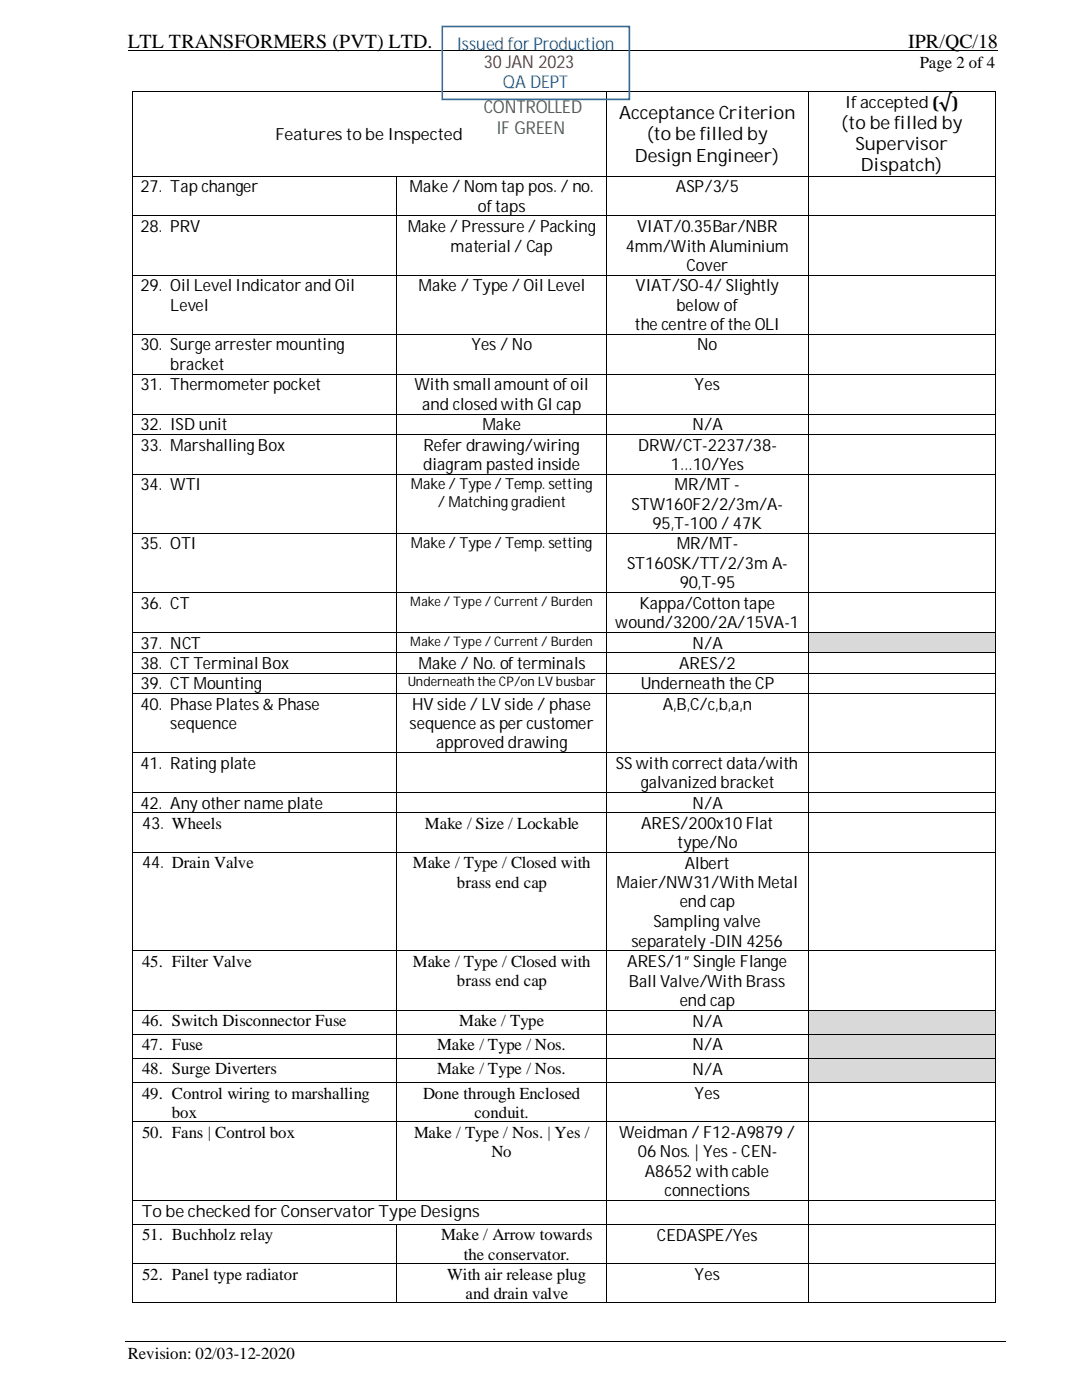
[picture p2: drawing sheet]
<svg xmlns="http://www.w3.org/2000/svg" width="216mm" height="279mm" viewBox="0 0 216 279" stroke-linecap="round" stroke-linejoin="round" font-family="sans-serif">
<defs><g id="words">
<g font-size="4">
<text x="25.5" y="9.7">LTL TRANSFORMERS (PVT) LTD.</text>
<text x="181.2" y="9.7">IPR/QC/18</text>
</g>
<g font-size="3.7">
<text x="123.5" y="23.8">Acceptance Criterion</text>
<text x="129" y="28">(to be filled by</text>
<text x="167.8" y="25.7">(to be filled by</text>
<text x="170.7" y="30">Supervisor</text>
<text x="126.7" y="32.3">Design Engineer)</text>
<text x="171.8" y="34.2">Dispatch)</text>
</g>
<g font-size="3.6" fill="#2e74b5">
<text x="91.2" y="10">Issued for Production</text>
<text x="100.3" y="17.5">QA DEPT</text>
</g>
<text font-size="3.6" fill="#f00" x="96.5" y="13.7">30 JAN 2023</text>
<g font-size="3.6" fill="#538135">
<text x="96.5" y="22.6">CONTROLLED</text>
<text x="99.2" y="26.7">IF GREEN</text>
</g>
<g font-size="3.3">
<text x="183.6" y="13.6">Page 2 of 4</text>
<text x="168.7" y="21.5">If accepted (√)</text>
<text x="54.9" y="27.9">Features to be Inspected</text>
<text x="28" y="38.4">27. Tap changer</text>
<text x="81.7" y="38.4">Make / Nom tap pos. / no.</text>
<text x="134.9" y="38.4">ASP/3/5</text>
<text x="28" y="46.3">28. PRV</text>
<text x="81.4" y="46.3">Make / Pressure / Packing</text>
<text x="95.3" y="42.2">of taps</text>
<text x="127.2" y="46.3">VIAT/0.35Bar/NBR</text>
<text x="89.9" y="50.2">material / Cap</text>
<text x="124.9" y="50.2">4mm/With Aluminium</text>
<text x="28" y="58.2">29. Oil Level Indicator and Oil</text>
<text x="83.5" y="58.2">Make / Type / Oil Level</text>
<text x="126.8" y="58.2">VIAT/SO-4/ Slightly</text>
<text x="137" y="54.1">Cover</text>
<text x="34" y="62.1">Level</text>
<text x="126.7" y="65.9">the centre of the OLI</text>
<text x="135" y="62.1">below of</text>
<text x="28" y="69.9">30. Surge arrester mounting</text>
<text x="94.1" y="69.9">Yes / No</text>
<text x="139.1" y="69.9">No</text>
<text x="28" y="77.9">31. Thermometer pocket</text>
<text x="34" y="73.8">bracket</text>
<text x="82.7" y="77.9">With small amount of oil</text>
<text x="138.6" y="77.9">Yes</text>
<text x="84.2" y="81.8">and closed with GI cap</text>
<text x="28" y="85.9">32. ISD unit</text>
<text x="28" y="89.9">33. Marshalling Box</text>
<text x="84.5" y="89.9">Refer drawing/wiring</text>
<text x="96.3" y="85.9">Make</text>
<text x="127.3" y="89.9">DRW/CT-2237/38-</text>
<text x="138.2" y="85.9">N/A</text>
<text x="84.4" y="93.8">diagram pasted inside</text>
<text x="133.9" y="93.8">1…10/Yes</text>
<text x="28" y="97.9">34. WTI</text>
<text x="126" y="101.8">STW160F2/2/3m/A-</text>
<text x="134.6" y="97.9">MR/MT -</text>
<text x="130.2" y="105.6">95,T-100 / 47K</text>
<text x="28" y="109.6">35. OTI</text>
<text x="125.1" y="113.5">ST160SK/TT/2/3m A-</text>
<text x="135" y="109.6">MR/MT-</text>
<text x="135.6" y="117.4">90,T-95</text>
<text x="28" y="121.5">36. CT</text>
<text x="122.8" y="125.4">wound/3200/2A/15VA-1</text>
<text x="127.6" y="121.5">Kappa/Cotton tape</text>
<text x="28" y="129.5">37. NCT</text>
<text x="138.2" y="129.5">N/A</text>
<text x="28" y="133.5">38. CT Terminal Box</text>
<text x="28" y="137.6">39. CT Mounting</text>
<text x="83.5" y="133.5">Make / No. of terminals</text>
<text x="127.8" y="137.6">Underneath the CP</text>
<text x="135.6" y="133.5">ARES/2</text>
<text x="28" y="141.6">40. Phase Plates &amp; Phase</text>
<text x="82.2" y="141.6">HV side / LV side / phase</text>
<text x="132.2" y="141.6">A,B,C/c,b,a,n</text>
<text x="34" y="145.5">sequence</text>
<text x="81.7" y="145.5">sequence as per customer</text>
<text x="87" y="149.4">approved drawing</text>
<text x="28" y="153.4">41. Rating plate</text>
<text x="122.9" y="153.4">SS with correct data/with</text>
<text x="28" y="161.4">42. Any other name plate</text>
<text x="127.8" y="157.3">galvanized bracket</text>
<text x="138.2" y="161.4">N/A</text>
<text x="28.4" y="165.4">43. Wheels</text>
<text x="84.8" y="165.4">Make / Size / Lockable</text>
<text x="127.9" y="165.4">ARES/200x10 Flat</text>
<text x="28.4" y="173.3">44. Drain Valve</text>
<text x="82.4" y="173.3">Make / Type / Closed with</text>
<text x="135.2" y="169.3">type/No</text>
<text x="136.7" y="173.4">Albert</text>
<text x="91.2" y="177.1">brass end cap</text>
<text x="123" y="177.2">Maier/NW31/With Metal</text>
<text x="130.4" y="185.1">Sampling valve</text>
<text x="135.6" y="181.1">end cap</text>
<text x="126" y="189">separately -DIN 4256</text>
<text x="28.4" y="193">45. Filter Valve</text>
<text x="82.4" y="193">Make / Type / Closed with</text>
<text x="91.2" y="196.8">brass end cap</text>
<text x="125.1" y="193">ARES/1” Single Flange</text>
<text x="125.5" y="196.9">Ball Valve/With Brass</text>
<text x="135.6" y="200.8">end cap</text>
<text x="28.4" y="204.8">46. Switch Disconnector Fuse</text>
<text x="28.4" y="209.5">47. Fuse</text>
<text x="87.2" y="209.5">Make / Type / Nos.</text>
<text x="91.6" y="204.8">Make / Type</text>
<text x="138.2" y="204.9">N/A</text>
<text x="138.2" y="209.6">N/A</text>
<text x="28.4" y="214.4">48. Surge Diverters</text>
<text x="87.2" y="214.4">Make / Type / Nos.</text>
<text x="138.2" y="214.5">N/A</text>
<text x="28.4" y="219.3">49. Control wiring to marshalling</text>
<text x="84.4" y="219.3">Done through Enclosed</text>
<text x="138.6" y="219.4">Yes</text>
<text x="28.4" y="227.1">50. Fans | Control box</text>
<text x="34.3" y="223.1">box</text>
<text x="82.6" y="227.1">Make / Type / Nos. | Yes /</text>
<text x="94.7" y="223.1">conduit.</text>
<text x="123.5" y="227.2">Weidman / F12-A9879 /</text>
<text x="98" y="230.9">No</text>
<text x="127.3" y="231">06 Nos. | Yes - CEN-</text>
<text x="128.7" y="234.9">A8652 with cable</text>
<text x="132.6" y="238.8">connections</text>
<text x="28.3" y="242.8">To be checked for Conservator Type Designs</text>
<text x="28.4" y="247.6">51. Buchholz relay</text>
<text x="88.1" y="247.6">Make / Arrow towards</text>
<text x="92.5" y="251.4">the conservator.</text>
<text x="131.1" y="247.6">CEDASPE/Yes</text>
<text x="28.4" y="255.4">52. Panel type radiator</text>
<text x="89.2" y="255.4">With air release plug</text>
<text x="138.6" y="255.4">Yes</text>
<text x="92.9" y="259.2">and drain valve</text>
<text x="25.5" y="271.3">Revision: 02/03-12-2020</text>
</g>
<g font-size="3">
<text x="82" y="97.5">Make / Type / Temp. setting</text>
<text x="87.4" y="101.1">/ Matching gradient</text>
<text x="82" y="109.4">Make / Type / Temp. setting</text>
</g>
<g font-size="2.6">
<text x="81.9" y="120.9">Make / Type / Current / Burden</text>
<text x="81.9" y="128.9">Make / Type / Current / Burden</text>
<text x="81.4" y="137">Underneath the CP/on LV busbar</text>
</g>
</g></defs>
<g fill="none" stroke="#000" stroke-width=".2">
<path d="M25.5 10.1h173.6M26.5 18.3v16.8M26.6 18.2h94.3M121 18.3v16.8M121.1 18.2h40.1M161.3 18.3v16.8M161.4 18.2h37.1M198.5 18.3v16.8M26.5 35.2v7.8M26.6 35.1h52.5M79.2 35.2v7.8M79.2 35.1h41.7"/>
<path d="M121 35.2v7.8M121.1 35.1h40.1M161.3 35.2v7.8M161.4 35.1h37.1M198.5 35.2v7.8M26.5 43.2v11.7M26.5 55v11.6M26.6 43.1h52.5M26.6 54.9h52.5M79.2 43.2v11.7M79.2 55v11.6M79.2 43.1h41.7"/>
<path d="M79.2 54.9h41.7M121 43.2v11.7M121 55v11.6M121.1 43.1h40.1M121.1 54.9h40.1M161.3 43.2v11.7M161.3 55v11.6M161.4 43.1h37.1M161.4 54.9h37.1M198.5 43.2v11.7M198.5 55v11.6M26.5 66.8v7.8"/>
<path d="M26.5 74.8v7.7M26.6 66.7h52.5M26.6 74.7h52.5M79.2 66.8v7.8M79.2 74.8v7.7M79.2 66.7h41.7M79.2 74.7h41.7M121 66.8v7.8M121 74.8v7.7M121.1 66.7h40.1M121.1 74.7h40.1M161.3 66.8v7.8"/>
<path d="M161.3 74.8v7.7M161.4 66.7h37.1M161.4 74.7h37.1M198.5 66.8v7.8M198.5 74.8v7.7M26.5 82.7v3.9M26.5 86.8v7.8M26.5 94.7v11.6M26.6 82.6h52.5M26.6 86.7h52.5M26.6 94.7h52.5M79.2 82.7v3.9"/>
<path d="M79.2 86.8v7.8M79.2 94.7v11.6M79.2 82.6h41.7M79.2 86.7h41.7M79.2 94.7h41.7M121 82.7v3.9M121 86.8v7.8M121 94.7v11.6M121.1 82.6h40.1M121.1 86.7h40.1M121.1 94.7h40.1M161.3 82.7v3.9"/>
<path d="M161.3 86.8v7.8M161.3 94.7v11.6M161.4 82.6h37.1M161.4 86.7h37.1M161.4 94.7h37.1M198.5 82.7v3.9M198.5 86.8v7.8M198.5 94.7v11.6M26.5 106.5v11.7M26.5 118.4v7.8M26.6 106.4h52.5M26.6 118.3h52.5"/>
<path d="M79.2 106.5v11.7M79.2 118.4v7.8M79.2 106.4h41.7M79.2 118.3h41.7M121 106.5v11.7M121 118.4v7.8M121.1 106.4h40.1M121.1 118.3h40.1M161.3 106.5v11.7M161.3 118.4v7.8M161.4 106.4h37.1M161.4 118.3h37.1"/>
<path d="M198.5 106.5v11.7M198.5 118.4v7.8M25 267.7h175.6"/>
</g>
<g fill="#000">
<path d="M26.4 18.1h.2v.2h-.2zM120.9 18.1h.2v.2h-.2zM161.2 18.1h.2v.2h-.2zM198.5 18.1h.1v.2h-.1zM26.4 35.1h.2v.1h-.2zM79.1 35.1h.1v.1h-.1zM120.9 35.1h.2v.1h-.2zM161.2 35.1h.2v.1h-.2zM198.5 35.1h.1v.1h-.1zM26.4 43h.2v.2h-.2zM26.4 54.9h.2v.1h-.2zM79.1 43h.1v.2h-.1z"/>
<path d="M79.1 54.9h.1v.1h-.1zM120.9 43h.2v.2h-.2zM120.9 54.9h.2v.1h-.2zM161.2 43h.2v.2h-.2zM161.2 54.9h.2v.1h-.2zM198.5 43h.1v.2h-.1zM198.5 54.9h.1v.1h-.1zM26.4 66.6h.2v.2h-.2zM26.4 74.6h.2v.2h-.2zM79.1 66.6h.1v.2h-.1zM79.1 74.6h.1v.2h-.1zM120.9 66.6h.2v.2h-.2z"/>
<path d="M120.9 74.6h.2v.2h-.2zM161.2 66.6h.2v.2h-.2zM161.2 74.6h.2v.2h-.2zM198.5 66.6h.1v.2h-.1zM198.5 74.6h.1v.2h-.1zM26.4 82.6h.2v.1h-.2zM26.4 86.6h.2v.2h-.2zM26.4 94.6h.2v.1h-.2zM79.1 82.6h.1v.1h-.1zM79.1 86.6h.1v.2h-.1zM79.1 94.6h.1v.1h-.1zM120.9 82.6h.2v.1h-.2z"/>
<path d="M120.9 86.6h.2v.2h-.2zM120.9 94.6h.2v.1h-.2zM161.2 82.6h.2v.1h-.2zM161.2 86.6h.2v.2h-.2zM161.2 94.6h.2v.1h-.2zM198.5 82.6h.1v.1h-.1zM198.5 86.6h.1v.2h-.1zM198.5 94.6h.1v.1h-.1zM26.4 106.3h.2v.2h-.2zM26.4 118.2h.2v.2h-.2zM79.1 106.3h.1v.2h-.1zM79.1 118.2h.1v.2h-.1z"/>
<path d="M120.9 106.3h.2v.2h-.2zM120.9 118.2h.2v.2h-.2zM161.2 106.3h.2v.2h-.2zM161.2 118.2h.2v.2h-.2zM198.5 106.3h.1v.2h-.1zM198.5 118.2h.1v.2h-.1z"/>
</g>
<g fill="#d9d9d9">
<path d="M161.4 126.3h37.1v3.9h-37.1z"/>
<path d="M163.1 126.3h33.7v3.9h-33.7z"/>
</g>
<g fill="#000">
<path d="M26.4 126.2h.2v.1h-.2zM26.4 130.2h.2v.2h-.2zM26.4 134.3h.2v.2h-.2zM26.4 138.3h.2v.2h-.2zM79.1 126.2h.1v.1h-.1zM79.1 130.2h.1v.2h-.1zM79.1 134.3h.1v.2h-.1zM79.1 138.3h.1v.2h-.1zM120.9 126.2h.2v.1h-.2zM120.9 130.2h.2v.2h-.2zM120.9 134.3h.2v.2h-.2zM120.9 138.3h.2v.2h-.2z"/>
<path d="M161.2 126.2h.2v.1h-.2zM161.2 130.2h.2v.2h-.2zM161.2 134.3h.2v.2h-.2zM161.2 138.3h.2v.2h-.2zM198.5 126.2h.1v.1h-.1zM198.5 130.2h.1v.2h-.1zM198.5 134.3h.1v.2h-.1zM198.5 138.3h.1v.2h-.1zM26.4 150.1h.2v.2h-.2zM26.4 158.1h.2v.1h-.2zM79.1 150.1h.1v.2h-.1zM79.1 158.1h.1v.1h-.1z"/>
<path d="M120.9 150.1h.2v.2h-.2zM120.9 158.1h.2v.1h-.2zM161.2 150.1h.2v.2h-.2zM161.2 158.1h.2v.1h-.2zM198.5 150.1h.1v.2h-.1zM198.5 158.1h.1v.1h-.1zM26.4 162.1h.2v.2h-.2zM26.4 170.1h.2v.2h-.2zM79.1 162.1h.1v.2h-.1zM79.1 170.1h.1v.2h-.1zM120.9 162.1h.2v.2h-.2zM120.9 170.1h.2v.2h-.2z"/>
<path d="M161.2 162.1h.2v.2h-.2zM161.2 170.1h.2v.2h-.2zM198.5 162.1h.1v.2h-.1zM198.5 170.1h.1v.2h-.1zM26.4 189.7h.2v.1h-.2zM79.1 189.7h.1v.1h-.1zM120.9 189.7h.2v.1h-.2zM161.2 189.7h.2v.1h-.2zM198.5 189.7h.1v.1h-.1z"/>
</g>
<g fill="none" stroke="#000" stroke-width=".2">
<path d="M26.5 126.3v3.9M26.5 130.4v3.9M26.5 134.5v3.8M26.5 138.5v11.6M26.6 126.2h52.5M26.6 130.3h52.5M26.6 134.4h52.5M26.6 138.4h52.5M79.2 126.3v3.9M79.2 130.4v3.9M79.2 134.5v3.8M79.2 138.5v11.6"/>
<path d="M79.2 126.2h41.7M79.2 130.3h41.7M79.2 134.4h41.7M79.2 138.4h41.7M121 126.3v3.9M121 130.4v3.9M121 134.5v3.8M121 138.5v11.6M121.1 126.2h40.1M121.1 130.3h40.1M121.1 134.4h40.1M121.1 138.4h40.1"/>
<path d="M161.3 126.3v3.9M161.3 130.4v3.9M161.3 134.5v3.8M161.3 138.5v11.6M161.4 126.2h37.1M161.4 130.3h37.1M161.4 134.4h37.1M161.4 138.4h37.1M198.5 126.3v3.9M198.5 130.4v3.9M198.5 134.5v3.8M198.5 138.5v11.6"/>
<path d="M26.5 150.3v7.8M26.5 158.2v3.9M26.6 150.2h52.5M26.6 158.2h52.5M79.2 150.3v7.8M79.2 158.2v3.9M79.2 150.2h41.7M79.2 158.2h41.7M121 150.3v7.8M121 158.2v3.9M121.1 150.2h40.1M121.1 158.2h40.1"/>
<path d="M161.3 150.3v7.8M161.3 158.2v3.9M161.4 150.2h37.1M161.4 158.2h37.1M198.5 150.3v7.8M198.5 158.2v3.9M26.5 162.3v7.8M26.5 170.3v19.4M26.6 162.2h52.5M26.6 170.2h52.5M79.2 162.3v7.8M79.2 170.3v19.4"/>
<path d="M79.2 162.2h41.7M79.2 170.2h41.7M121 162.3v7.8M121 170.3v19.4M121.1 162.2h40.1M121.1 170.2h40.1M161.3 162.3v7.8M161.3 170.3v19.4M161.4 162.2h37.1M161.4 170.2h37.1M198.5 162.3v7.8M198.5 170.3v19.4"/>
<path d="M26.5 189.8v11.7M26.6 189.7h52.5M79.2 189.8v11.7M79.2 189.7h41.7M121 189.8v11.7M121.1 189.7h40.1M161.3 189.8v11.7M161.4 189.7h37.1M198.5 189.8v11.7"/>
</g>
<g fill="#d9d9d9">
<path d="M161.4 201.7h37.1v4.6h-37.1z"/>
<path d="M163.1 201.7h33.7v4.6h-33.7z"/>
</g>
<path d="M26.4 201.5h.2v.2h-.2zM79.1 201.5h.1v.2h-.1zM120.9 201.5h.2v.2h-.2zM161.2 201.5h.2v.2h-.2zM198.5 201.5h.1v.2h-.1z" fill="#000"/>
<path d="M26.5 201.7v4.6M26.6 201.6h52.5M79.2 201.7v4.6M79.2 201.6h41.7M121 201.7v4.6M121.1 201.6h40.1M161.3 201.7v4.6M161.4 201.6h37.1M198.5 201.7v4.6" fill="none" stroke="#000" stroke-width=".2"/>
<g fill="#d9d9d9">
<path d="M161.4 206.4h37.1v4.8h-37.1z"/>
<path d="M163.1 206.4h33.7v4.8h-33.7z"/>
</g>
<path d="M26.4 206.3l.2 .1zM79.1 206.3l.1 .1zM120.9 206.3l.2 .1zM161.2 206.3l.2 .1zM198.5 206.3l.1 .1z" fill="#000"/>
<path d="M26.5 206.4v4.8M26.6 206.4h52.5M79.2 206.4v4.8M79.2 206.4h41.7M121 206.4v4.8M121.1 206.4h40.1M161.3 206.4v4.8M161.4 206.4h37.1M198.5 206.4v4.8" fill="none" stroke="#000" stroke-width=".2"/>
<g fill="#d9d9d9">
<path d="M161.4 211.3h37.1v4.7h-37.1z"/>
<path d="M163.1 211.3h33.7v4.7h-33.7z"/>
</g>
<g fill="#000">
<path d="M26.4 211.2h.2v.1h-.2zM26.4 216h.2v.2h-.2zM79.1 211.2h.1v.1h-.1zM79.1 216h.1v.2h-.1zM120.9 211.2h.2v.1h-.2zM120.9 216h.2v.2h-.2zM161.2 211.2h.2v.1h-.2zM161.2 216h.2v.2h-.2zM198.5 211.2h.1v.1h-.1zM198.5 216h.1v.2h-.1zM26.4 223.8h.2v.1h-.2zM26.4 239.4h.2v.2h-.2z"/>
<path d="M79.1 223.8h.1v.1h-.1zM79.1 239.4h.1v.2h-.1zM120.9 223.8h.2v.1h-.2zM120.9 239.4h.2v.2h-.2zM161.2 223.8h.2v.1h-.2zM161.2 239.4h.2v.2h-.2zM198.5 223.8h.1v.1h-.1zM198.5 239.4h.1v.2h-.1zM26.4 244.3h.2v.2h-.2zM26.4 252.1h.2v.2h-.2zM79.1 244.3h.1v.2h-.1zM79.1 252.1h.1v.2h-.1z"/>
<path d="M120.9 244.3h.2v.2h-.2zM120.9 252.1h.2v.2h-.2zM161.2 244.3h.2v.2h-.2zM161.2 252.1h.2v.2h-.2zM198.5 244.3h.1v.2h-.1zM198.5 252.1h.1v.2h-.1zM26.4 259.9h.2v.2h-.2zM79.1 259.9h.1v.2h-.1zM120.9 259.9h.2v.2h-.2zM161.2 259.9h.2v.2h-.2zM198.5 259.9h.1v.2h-.1z"/>
</g>
<g fill="none" stroke="#000" stroke-width=".2">
<path d="M26.5 211.3v4.7M26.5 216.2v7.6M26.6 211.2h52.5M26.6 216.1h52.5M79.2 211.3v4.7M79.2 216.2v7.6M79.2 211.2h41.7M79.2 216.1h41.7M121 211.3v4.7M121 216.2v7.6M121.1 211.2h40.1M121.1 216.1h40.1"/>
<path d="M161.3 211.3v4.7M161.3 216.2v7.6M161.4 211.2h37.1M161.4 216.1h37.1M198.5 211.3v4.7M198.5 216.2v7.6M26.5 223.9v15.5M26.5 239.6v4.7M26.6 223.9h52.5M26.6 239.5h52.5M79.2 223.9v15.5M79.2 223.9h41.7"/>
<path d="M79.2 239.5h41.7M121 223.9v15.5M121 239.6v4.7M121.1 223.9h40.1M121.1 239.5h40.1M161.3 223.9v15.5M161.3 239.6v4.7M161.4 223.9h37.1M161.4 239.5h37.1M198.5 223.9v15.5M198.5 239.6v4.7M26.5 244.5v7.6"/>
<path d="M26.5 252.3v7.6M26.6 244.4h52.5M26.6 252.2h52.5M79.2 244.5v7.6M79.2 252.3v7.6M79.2 244.4h41.7M79.2 252.2h41.7M121 244.5v7.6M121 252.3v7.6M121.1 244.4h40.1M121.1 252.2h40.1M161.3 244.5v7.6"/>
<path d="M161.3 252.3v7.6M161.4 244.4h37.1M161.4 252.2h37.1M198.5 244.5v7.6M198.5 252.3v7.6M26.6 260h52.5M79.2 260h41.7M121.1 260h40.1M161.4 260h37.1"/>
</g>
<path d="M88.2 5.3h37.4v14.5h-37.4z" fill="none" stroke="#2e75b6" stroke-width=".34"/>
<use href="#words"/>
</svg>
